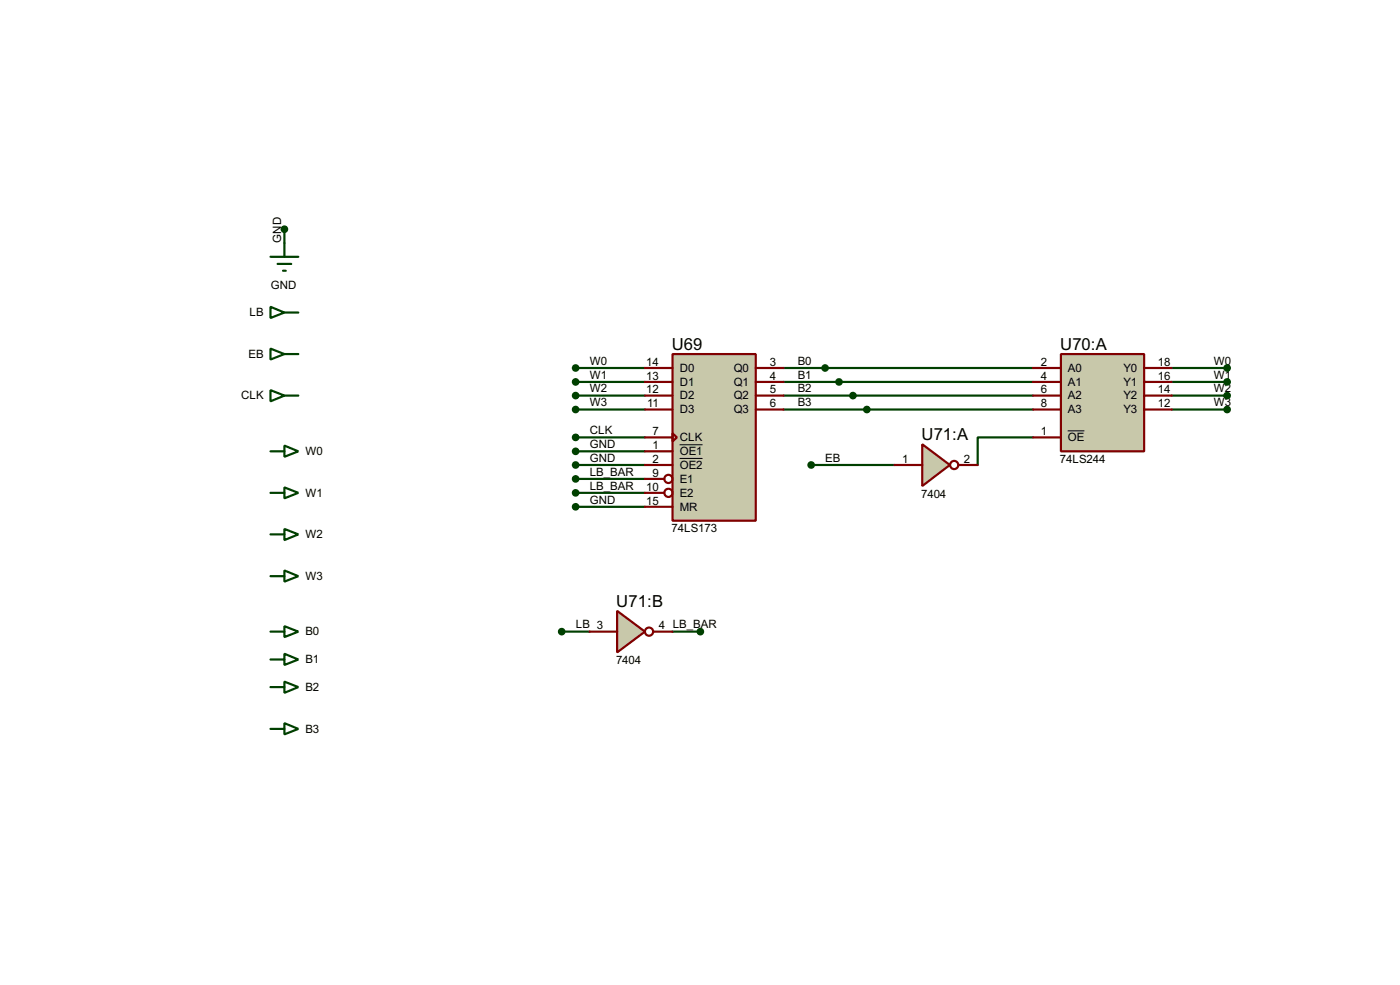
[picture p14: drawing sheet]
<svg xmlns="http://www.w3.org/2000/svg" width="256mm" height="180mm" viewBox="0 0 256 180" stroke-linecap="round" stroke-linejoin="round" font-family="sans-serif">
<defs><g id="words">
<g font-size="3.4">
<text x="123.1" y="64">U69</text>
<text x="194.2" y="64">U70:A</text>
<text x="168.8" y="80.5">U71:A</text>
<text x="112.9" y="111">U71:B</text>
</g>
<g font-size="2.4">
<text x="51.5" y="44.5" transform="rotate(-90 51.5 44.5)">GND</text>
<text x="49.6" y="52.8">GND</text>
<text x="45.7" y="57.9">LB</text>
<text x="45.5" y="65.5">EB</text>
<text x="108" y="66.7">W0</text>
<text x="108" y="69.3">W1</text>
<text x="108" y="71.8">W2</text>
<text x="118.4" y="67">14</text>
<text x="118.4" y="69.5">13</text>
<text x="118.4" y="72">12</text>
<text x="124.5" y="68.1">D0</text>
<text x="124.5" y="70.6">D1</text>
<text x="134.4" y="68.1">Q0</text>
<text x="134.4" y="70.6">Q1</text>
<text x="141" y="67">3</text>
<text x="141" y="69.5">4</text>
<text x="141" y="72">5</text>
<text x="146.1" y="66.7">B0</text>
<text x="146.1" y="69.3">B1</text>
<text x="146.1" y="71.8">B2</text>
<text x="190.7" y="67">2</text>
<text x="190.7" y="69.5">4</text>
<text x="190.7" y="72">6</text>
<text x="195.6" y="68.1">A0</text>
<text x="195.6" y="70.6">A1</text>
<text x="205.8" y="68.1">Y0</text>
<text x="205.8" y="70.6">Y1</text>
<text x="212.1" y="67">18</text>
<text x="212.1" y="69.5">16</text>
<text x="212.1" y="72">14</text>
<text x="222.3" y="66.7">W0</text>
<text x="222.3" y="69.3">W1</text>
<text x="222.3" y="71.8">W2</text>
<text x="44.2" y="73.1">CLK</text>
<text x="108" y="74.4">W3</text>
<text x="118.6" y="74.6">11</text>
<text x="124.5" y="73.1">D2</text>
<text x="124.5" y="75.7">D3</text>
<text x="134.4" y="73.1">Q2</text>
<text x="134.4" y="75.7">Q3</text>
<text x="141" y="74.6">6</text>
<text x="146.1" y="74.4">B3</text>
<text x="190.7" y="74.6">8</text>
<text x="195.6" y="73.1">A2</text>
<text x="195.6" y="75.7">A3</text>
<text x="205.8" y="73.1">Y2</text>
<text x="205.8" y="75.7">Y3</text>
<text x="212.1" y="74.6">12</text>
<text x="222.3" y="74.4">W3</text>
<text x="55.9" y="83.3">W0</text>
<text x="108" y="79.5">CLK</text>
<text x="108" y="82">GND</text>
<text x="119.6" y="79.7">7</text>
<text x="119.6" y="82.2">1</text>
<text x="124.5" y="80.8">CLK</text>
<text x="124.5" y="83.3">OE1</text>
<text x="190.7" y="79.7">1</text>
<text x="195.6" y="80.8">OE</text>
<text x="108" y="84.5">GND</text>
<text x="108" y="87.1">LB_BAR</text>
<text x="108" y="89.6">LB_BAR</text>
<text x="118.4" y="89.8">10</text>
<text x="119.6" y="84.7">2</text>
<text x="119.6" y="87.3">9</text>
<text x="124.5" y="85.8">OE2</text>
<text x="124.5" y="88.4">E1</text>
<text x="151.2" y="84.5">EB</text>
<text x="165.3" y="84.7">1</text>
<text x="176.6" y="84.7">2</text>
<text x="194.2" y="84.7">74LS244</text>
<text x="55.9" y="90.9">W1</text>
<text x="108" y="92.2">GND</text>
<text x="118.4" y="92.4">15</text>
<text x="124.5" y="90.9">E2</text>
<text x="124.5" y="93.5">MR</text>
<text x="168.8" y="91.1">7404</text>
<text x="55.9" y="98.5">W2</text>
<text x="123" y="97.4">74LS173</text>
<text x="55.9" y="106.2">W3</text>
<text x="55.9" y="116.3">B0</text>
<text x="105.5" y="115">LB 3</text>
<text x="120.7" y="115.2">4 LB_BAR</text>
<text x="55.9" y="121.4">B1</text>
<text x="112.9" y="121.5">7404</text>
<text x="55.9" y="126.5">B2</text>
<text x="55.9" y="134.1">B3</text>
</g>
</g></defs>
<g fill="none" stroke="#004000" stroke-width=".4">
<path d="M52.1 42v2.5M105.5 67.4h12.7M105.5 69.9h12.7M105.5 72.4h12.7M105.5 75h12.7M143.6 67.4h45.7M143.6 69.9h45.7M143.6 72.4h45.7M143.6 75h45.7M214.7 67.4h10.1M214.7 69.9h10.1M214.7 72.4h10.1"/>
<path d="M214.7 75h10.1M105.5 80.1h12.7M105.5 82.6h12.7M105.5 85.1h12.7M105.5 92.8h12.7M105.5 87.7h12.7M105.5 90.2h12.7M148.6 85.1h15.3M189.3 80.1h-10.2v5M102.9 115.6h5.1M123.2 115.6h5.1"/>
</g>
<path d="M123.2 64.8h15.3v30.5h-15.3z" fill="#c8c8aa" stroke="#800000" stroke-width=".4"/>
<g fill="none" stroke="#800000" stroke-width=".4">
<path d="M118.2 67.4h5M118.2 69.9h5M118.2 72.4h5M118.2 75h5M123.2 79.3l.8 .8-.8 .7zM138.5 67.4h5.1M138.5 69.9h5.1M138.5 72.4h5.1M138.5 75h5.1M118.2 80.1h5M118.2 82.6h5M118.2 85.1h5"/>
<path d="M118.2 87.7h3.5M118.2 90.2h3.5M118.2 92.8h5"/>
<circle cx="122.4" cy="90.2" r=".75"/>
<circle cx="122.4" cy="87.7" r=".75"/>
</g>
<path d="M124.5 81.4h4.2M124.5 83.9h4.2" fill="none" stroke="#000" stroke-width=".18"/>
<g fill="none" stroke="#004000" stroke-width=".4">
<path d="M49.6 56.2l2.5 1-2.5 1zM52.1 57.2h2.6M49.6 63.8l2.5 1-2.5 1zM49.6 71.4l2.5 1-2.5 1.1zM52.1 64.8h2.6M52.1 72.4h2.6M49.6 82.6h2.5M49.6 90.2h2.5M49.6 97.8h2.5M52.1 81.6l2.6 1-2.6 1zM52.1 89.2l2.6 1-2.6 1zM52.1 96.8l2.6 1-2.6 1.1z"/>
<path d="M49.6 105.5h2.5M52.1 104.4l2.6 1.1-2.6 1z"/>
</g>
<g fill="#004000" stroke="#004000" stroke-width=".4">
<circle cx="105.4" cy="67.4" r=".5"/>
<circle cx="105.4" cy="69.9" r=".5"/>
<circle cx="105.4" cy="72.4" r=".5"/>
<circle cx="105.4" cy="75" r=".5"/>
</g>
<path d="M194.4 64.8h15.2v17.8h-15.2z" fill="#c8c8aa" stroke="#800000" stroke-width=".4"/>
<path d="M189.3 67.4h5.1M189.3 69.9h5.1M189.3 72.4h5.1M189.3 75h5.1M209.6 67.4h5.1M209.6 69.9h5.1M209.6 72.4h5.1M209.6 75h5.1M189.3 80.1h5.1" fill="none" stroke="#800000" stroke-width=".4"/>
<path d="M195.6 78.9h3.1" fill="none" stroke="#000" stroke-width=".18"/>
<g fill="#004000" stroke="#004000" stroke-width=".4">
<circle cx="105.4" cy="80.1" r=".5"/>
<circle cx="105.4" cy="82.6" r=".5"/>
<circle cx="105.4" cy="85.1" r=".5"/>
<circle cx="105.4" cy="92.8" r=".5"/>
<circle cx="105.4" cy="87.7" r=".5"/>
<circle cx="105.4" cy="90.2" r=".5"/>
<circle cx="224.8" cy="67.4" r=".5"/>
<circle cx="224.8" cy="69.9" r=".5"/>
<circle cx="224.8" cy="72.4" r=".5"/>
<circle cx="224.8" cy="75" r=".5"/>
<circle cx="151.1" cy="67.4" r=".5"/>
<circle cx="153.7" cy="69.9" r=".5"/>
<circle cx="156.2" cy="72.4" r=".5"/>
<circle cx="158.8" cy="75" r=".5"/>
<circle cx="52.1" cy="42" r=".5"/>
</g>
<path d="M49.6 47h5.1M50.9 48.3h2.5M51.9 49.6h.5M52.1 44.5v2.5M49.6 115.6h2.5M52.1 114.6l2.6 1-2.6 1zM52.1 119.7l2.6 1-2.6 1zM49.6 120.7h2.5M49.6 125.8h2.5M49.6 133.4h2.5M52.1 124.8l2.6 1-2.6 1zM52.1 132.4l2.6 1-2.6 1z" fill="none" stroke="#004000" stroke-width=".4"/>
<path d="M169 81.3l5 3.8-5 3.9z" fill="#c8c8aa" stroke="#800000" stroke-width=".4"/>
<g fill="none" stroke="#800000" stroke-width=".4">
<path d="M163.9 85.1h5.1M175.6 85.1h3.5"/>
<circle cx="174.8" cy="85.1" r=".75"/>
</g>
<circle cx="148.6" cy="85.1" r=".5" fill="#004000" stroke="#004000" stroke-width=".4"/>
<path d="M113.1 111.8l5.1 3.8-5.1 3.8z" fill="#c8c8aa" stroke="#800000" stroke-width=".4"/>
<g fill="none" stroke="#800000" stroke-width=".4">
<path d="M108 115.6h5.1M119.7 115.6h3.5"/>
<circle cx="118.9" cy="115.6" r=".75"/>
</g>
<g fill="#004000" stroke="#004000" stroke-width=".4">
<circle cx="102.9" cy="115.6" r=".5"/>
<circle cx="128.3" cy="115.6" r=".5"/>
</g>
<use href="#words"/>
</svg>
